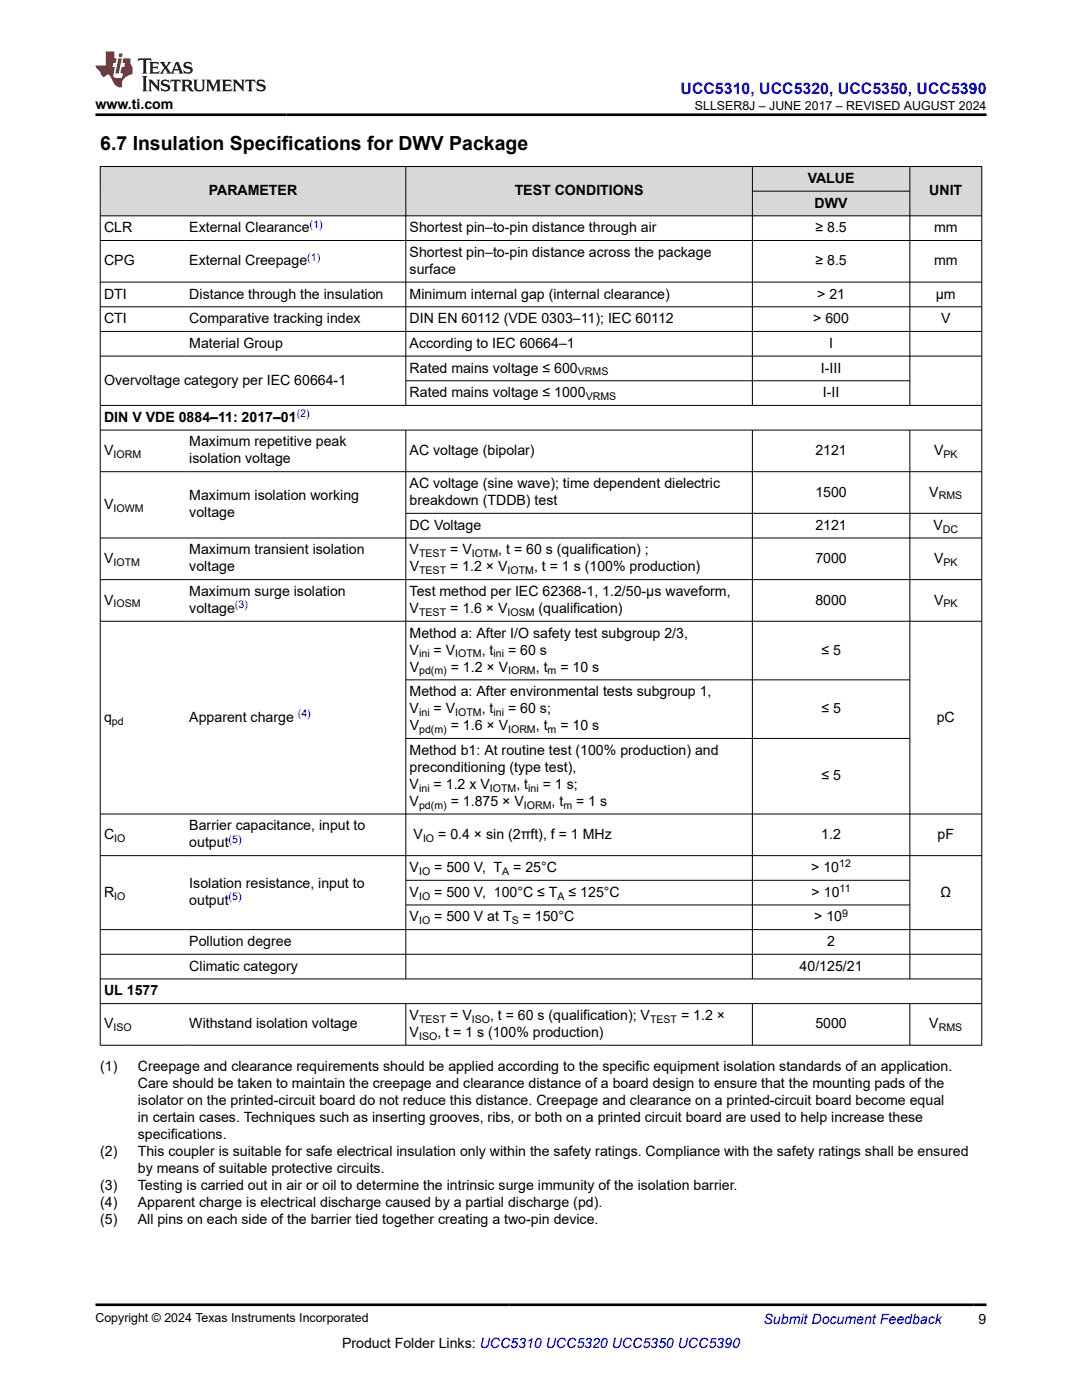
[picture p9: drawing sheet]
<svg xmlns="http://www.w3.org/2000/svg" width="216mm" height="279mm" viewBox="0 0 216 279" stroke-linecap="round" stroke-linejoin="round" font-family="sans-serif">
<defs><g id="words">
<text font-size="3.9" x="20" y="29.9">6.7 Insulation Specifications for DWV Package</text>
<text font-size="3.2" fill="#00f" x="135.8" y="18.7">UCC5310, UCC5320, UCC5350, UCC5390</text>
<g font-size="2.8">
<text x="19.1" y="21.8">www.ti.com</text>
<text x="41.7" y="39">PARAMETER</text>
<text x="102.7" y="39">TEST CONDITIONS</text>
<text x="161.2" y="36.5">VALUE</text>
<text x="162.5" y="41.4">DWV</text>
<text x="185.4" y="39">UNIT</text>
<text x="20.8" y="46.3">CLR</text>
<text x="37.8" y="46.3">External Clearance</text>
<text x="81.7" y="46.3">Shortest pin–to-pin distance through air</text>
<text x="162.7" y="46.3">≥ 8.5</text>
<text x="186.4" y="46.3">mm</text>
<text x="20.8" y="53">CPG</text>
<text x="37.8" y="53">External Creepage</text>
<text x="81.7" y="51.3">Shortest pin–to-pin distance across the package</text>
<text x="162.7" y="53">≥ 8.5</text>
<text x="186.4" y="53">mm</text>
<text x="20.8" y="59.6">DTI</text>
<text x="37.8" y="59.6">Distance through the insulation</text>
<text x="81.7" y="54.7">surface</text>
<text x="81.7" y="59.6">Minimum internal gap (internal clearance)</text>
<text x="163.1" y="59.6">&gt; 21</text>
<text x="186.7" y="59.6">µm</text>
<text x="20.8" y="64.5">CTI</text>
<text x="37.8" y="64.5">Comparative tracking index</text>
<text x="81.7" y="64.5">DIN EN 60112 (VDE 0303–11); IEC 60112</text>
<text x="162.3" y="64.5">&gt; 600</text>
<text x="187.8" y="64.5">V</text>
<text x="37.8" y="69.4">Material Group</text>
<text x="81.7" y="69.4">According to IEC 60664–1</text>
<text x="165.5" y="69.4">I</text>
<text x="20.8" y="76.8">Overvoltage category per IEC 60664-1</text>
<text x="81.7" y="74.3">Rated mains voltage ≤ 600</text>
<text x="163.8" y="74.3">I-III</text>
<text x="81.7" y="79.3">Rated mains voltage ≤ 1000</text>
<text x="164.2" y="79.3">I-II</text>
<text x="20.8" y="84.2">DIN V VDE 0884–11: 2017–01</text>
<text x="37.8" y="89.1">Maximum repetitive peak</text>
<text x="20.8" y="90.8">V</text>
<text x="37.8" y="92.5">isolation voltage</text>
<text x="81.7" y="90.8">AC voltage (bipolar)</text>
<text x="162.7" y="90.8">2121</text>
<text x="186.4" y="90.8">V</text>
<text x="20.8" y="101.6">V</text>
<text x="37.8" y="99.9">Maximum isolation working</text>
<text x="81.7" y="97.4">AC voltage (sine wave); time dependent dielectric</text>
<text x="81.7" y="100.8">breakdown (TDDB) test</text>
<text x="162.7" y="99.1">1500</text>
<text x="185.4" y="99.1">V</text>
<text x="37.8" y="103.3">voltage</text>
<text x="81.7" y="105.7">DC Voltage</text>
<text x="162.7" y="105.7">2121</text>
<text x="186.3" y="105.7">V</text>
<text x="20.8" y="112.3">V</text>
<text x="37.8" y="110.6">Maximum transient isolation</text>
<text x="81.7" y="110.6">V</text>
<text x="89.8" y="110.6">= V</text>
<text x="99.4" y="110.6">, t = 60 s (qualification) ;</text>
<text x="162.7" y="112.3">7000</text>
<text x="186.4" y="112.3">V</text>
<text x="37.8" y="114">voltage</text>
<text x="37.8" y="118.9">Maximum surge isolation</text>
<text x="81.7" y="118.9">Test method per IEC 62368-1, 1.2/50-µs waveform,</text>
<text x="81.7" y="114">V</text>
<text x="89.8" y="114">= 1.2 × V</text>
<text x="106.6" y="114">, t = 1 s (100% production)</text>
<text x="20.8" y="120.6">V</text>
<text x="37.8" y="122.3">voltage</text>
<text x="81.7" y="122.3">V</text>
<text x="89.8" y="122.3">= 1.6 × V</text>
<text x="107.5" y="122.3">(qualification)</text>
<text x="162.7" y="120.6">8000</text>
<text x="186.4" y="120.6">V</text>
<text x="81.7" y="127.3">Method a: After I/O safety test subgroup 2/3,</text>
<text x="81.7" y="130.6">V</text>
<text x="86.5" y="130.6">= V</text>
<text x="96.1" y="130.6">, t</text>
<text x="101.4" y="130.6">= 60 s</text>
<text x="163.9" y="130.6">≤ 5</text>
<text x="81.7" y="134">V</text>
<text x="89.9" y="134">= 1.2 × V</text>
<text x="106.9" y="134">, t</text>
<text x="111.8" y="134">= 10 s</text>
<text x="81.7" y="139">Method a: After environmental tests subgroup 1,</text>
<text x="81.7" y="142.3">V</text>
<text x="86.5" y="142.3">= V</text>
<text x="96.1" y="142.3">, t</text>
<text x="101.4" y="142.3">= 60 s;</text>
<text x="163.9" y="142.3">≤ 5</text>
<text x="20.8" y="144">q</text>
<text x="37.8" y="144">Apparent charge</text>
<text x="81.7" y="145.7">V</text>
<text x="89.9" y="145.7">= 1.6 × V</text>
<text x="106.9" y="145.7">, t</text>
<text x="111.8" y="145.7">= 10 s</text>
<text x="186.9" y="144">pC</text>
<text x="81.7" y="150.6">Method b1: At routine test (100% production) and</text>
<text x="81.7" y="154">preconditioning (type test),</text>
<text x="163.9" y="155.7">≤ 5</text>
<text x="81.7" y="157.4">V</text>
<text x="81.7" y="160.8">V</text>
<text x="86.5" y="157.4">= 1.2 x V</text>
<text x="89.9" y="160.8">= 1.875 × V</text>
<text x="103" y="157.4">, t</text>
<text x="108.3" y="157.4">= 1 s;</text>
<text x="110.1" y="160.8">, t</text>
<text x="115" y="160.8">= 1 s</text>
<text x="20.8" y="167.4">C</text>
<text x="37.8" y="165.7">Barrier capacitance, input to</text>
<text x="82.5" y="167.4">V</text>
<text x="87.4" y="167.4">= 0.4 × sin (2πft), f = 1 MHz</text>
<text x="163.9" y="167.4">1.2</text>
<text x="187.1" y="167.4">pF</text>
<text x="37.8" y="169.1">output</text>
<text x="20.8" y="179">R</text>
<text x="37.8" y="177.3">Isolation resistance, input to</text>
<text x="81.7" y="174">V</text>
<text x="81.7" y="179">V</text>
<text x="86.6" y="174">= 500 V, T</text>
<text x="86.6" y="179">= 500 V, 100°C ≤ T</text>
<text x="102.4" y="174">= 25°C</text>
<text x="113.5" y="179">≤ 125°C</text>
<text x="161.9" y="174">&gt; 10</text>
<text x="162" y="179">&gt; 10</text>
<text x="187.7" y="179">Ω</text>
<text x="37.8" y="180.7">output</text>
<text x="81.7" y="183.9">V</text>
<text x="86.6" y="183.9">= 500 V at T</text>
<text x="104.3" y="183.9">= 150°C</text>
<text x="162.5" y="183.9">&gt; 10</text>
<text x="37.8" y="188.8">Pollution degree</text>
<text x="165.1" y="188.8">2</text>
<text x="37.8" y="193.7">Climatic category</text>
<text x="159.6" y="193.7">40/125/21</text>
<text x="20.8" y="198.6">UL 1577</text>
<text x="81.7" y="203.6">V</text>
<text x="89.8" y="203.6">= V</text>
<text x="97.8" y="203.6">, t = 60 s (qualification); V</text>
<text x="135.9" y="203.6">= 1.2 ×</text>
<text x="20.8" y="205.3">V</text>
<text x="37.8" y="205.3">Withstand isolation voltage</text>
<text x="81.7" y="207">V</text>
<text x="87.3" y="207">, t = 1 s (100% production)</text>
<text x="162.7" y="205.3">5000</text>
<text x="185.4" y="205.3">V</text>
<text x="20" y="213.7">(1)</text>
<text x="27.5" y="213.7">Creepage and clearance requirements should be applied according to the specific equipment isolation standards of an application.</text>
<text x="27.5" y="217.1">Care should be taken to maintain the creepage and clearance distance of a board design to ensure that the mounting pads of the</text>
<text x="27.5" y="220.5">isolator on the printed-circuit board do not reduce this distance. Creepage and clearance on a printed-circuit board become equal</text>
<text x="27.5" y="223.9">in certain cases. Techniques such as inserting grooves, ribs, or both on a printed circuit board are used to help increase these</text>
<text x="27.5" y="227.3">specifications.</text>
<text x="20" y="230.7">(2)</text>
<text x="27.5" y="230.7">This coupler is suitable for safe electrical insulation only within the safety ratings. Compliance with the safety ratings shall be ensured</text>
<text x="20" y="237.5">(3)</text>
<text x="27.5" y="234.1">by means of suitable protective circuits.</text>
<text x="27.5" y="237.5">Testing is carried out in air or oil to determine the intrinsic surge immunity of the isolation barrier.</text>
<text x="20" y="240.8">(4)</text>
<text x="20" y="244.2">(5)</text>
<text x="27.5" y="240.8">Apparent charge is electrical discharge caused by a partial discharge (pd).</text>
<text x="27.5" y="244.2">All pins on each side of the barrier tied together creating a two-pin device.</text>
<text x="68.3" y="269">Product Folder Links: UCC5310 UCC5320 UCC5350 UCC5390</text>
<text x="195.3" y="264.2">9</text>
</g>
<text font-size="2.8" fill="#00f" x="152.4" y="264.2">Submit Document Feedback</text>
<g font-size="2.5">
<text x="138.7" y="21.9">SLLSER8J – JUNE 2017 – REVISED AUGUST 2024</text>
<text x="19.1" y="263.9">Copyright © 2024 Texas Instruments Incorporated</text>
</g>
<g font-size="2.1" fill="#00f">
<text x="61.8" y="45.4">(1)</text>
<text x="61.3" y="52">(1)</text>
<text x="59.2" y="83.2">(2)</text>
<text x="46.9" y="121.4">(3)</text>
<text x="59.4" y="143.1">(4)</text>
<text x="45.6" y="168.2">(5)</text>
<text x="45.6" y="179.7">(5)</text>
</g>
<g font-size="2.1">
<text x="115.3" y="74.9">VRMS</text>
<text x="116.9" y="79.8">VRMS</text>
<text x="22.6" y="91.4">IORM</text>
<text x="188.3" y="91.4">PK</text>
<text x="187.3" y="99.7">RMS</text>
<text x="22.6" y="102.1">IOWM</text>
<text x="188.1" y="106.3">DC</text>
<text x="22.6" y="112.9">IOTM</text>
<text x="83.6" y="111.2">TEST</text>
<text x="94.1" y="111.2">IOTM</text>
<text x="188.3" y="112.9">PK</text>
<text x="83.6" y="114.6">TEST</text>
<text x="101.3" y="114.6">IOTM</text>
<text x="22.6" y="121.2">IOSM</text>
<text x="83.6" y="122.9">TEST</text>
<text x="101.3" y="122.9">IOSM</text>
<text x="188.3" y="121.2">PK</text>
<text x="83.6" y="131.2">ini</text>
<text x="90.8" y="131.2">IOTM</text>
<text x="98.5" y="131.2">ini</text>
<text x="83.6" y="134.6">pd(m)</text>
<text x="101.4" y="134.6">IORM</text>
<text x="109.3" y="134.6">m</text>
<text x="83.6" y="142.9">ini</text>
<text x="90.8" y="142.9">IOTM</text>
<text x="98.5" y="142.9">ini</text>
<text x="22.3" y="144.6">pd</text>
<text x="83.6" y="146.3">pd(m)</text>
<text x="101.4" y="146.3">IORM</text>
<text x="109.3" y="146.3">m</text>
<text x="83.6" y="158">ini</text>
<text x="83.6" y="161.4">pd(m)</text>
<text x="97.7" y="158">IOTM</text>
<text x="104.5" y="161.4">IORM</text>
<text x="105.4" y="158">ini</text>
<text x="112.4" y="161.4">m</text>
<text x="22.8" y="168">IO</text>
<text x="84.4" y="168">IO</text>
<text x="167.5" y="173.1">12</text>
<text x="22.8" y="179.5">IO</text>
<text x="83.6" y="174.6">IO</text>
<text x="83.6" y="179.5">IO</text>
<text x="100.2" y="174.6">A</text>
<text x="111.3" y="179.5">A</text>
<text x="167.5" y="178">11</text>
<text x="83.6" y="184.4">IO</text>
<text x="102.1" y="184.4">S</text>
<text x="168" y="182.9">9</text>
<text x="22.6" y="205.8">ISO</text>
<text x="83.6" y="204.1">TEST</text>
<text x="83.6" y="207.5">ISO</text>
<text x="94.1" y="204.1">ISO</text>
<text x="129.7" y="204.1">TEST</text>
<text x="187.3" y="205.8">RMS</text>
</g>
</g></defs>
<g fill="#d8d8d8">
<path d="M20 33.2h175.9v5h-175.9z" fill-rule="evenodd"/>
<path d="M20.1 33.3h60.8v9.7h-60.8z" fill-rule="evenodd"/>
<path d="M81 33.3h69.1v9.7h-69.1z" fill-rule="evenodd"/>
<path d="M150.2 33.3h31.3v4.8h-31.3z" fill-rule="evenodd"/>
<path d="M181.6 33.3h14.2v9.7h-14.2z" fill-rule="evenodd"/>
<path d="M150.2 38.2h31.3v4.8h-31.3z" fill-rule="evenodd"/>
</g>
<g fill="none" stroke="#000" stroke-width=".2">
<path d="M19.9 33.2h176.1M20 33.2v175.5M81 33.2v47.8M150.1 33.2v47.8M150.1 38.2h31.5M181.6 33.2v47.8M195.9 33.2v175.5M19.9 43.1h176.1M19.9 48h176.1M19.9 56.3h176.1M19.9 61.2h176.1M19.9 66.1h176.1"/>
<path d="M19.9 71.1h176.1M81 76h100.6M19.9 80.9h176.1M19.9 85.8h176.1M19.9 94.1h176.1M81 85.8v109.6M150.1 85.8v109.6M181.6 85.8v109.6M19.9 115.7h176.1M81 102.4h115M196 107.4h-176.1M19.9 124h176.1"/>
<path d="M81 135.7h100.6M81 147.4h100.6M19.9 162.5h176.1M19.9 170.8h176.1M81 175.7h100.6M19.9 185.5h176.1M19.9 190.4h176.1M19.9 195.4h176.1M81 180.6h100.6M19.9 200.3h176.1M19.9 208.6h176.1M81 200.3v8.4"/>
<path d="M150.1 200.3v8.4M181.6 200.3v8.4"/>
</g>
<path d="M27.7 11.6l-.2 .6 .5-.2h.6v.1v2.2l-.2 .4h1l-.2-.4v-2.2v-.1h.5l.5 .2-.1-.6zM29.8 12.4l.2 .3v1.6l-.2 .4h1.9l.1-.6a1.08 1.08 0 0 1-1.3 .2v-.7h.6l.4 .2v-.7l-.4 .2h-.6v-.5l.2-.2a1 1 0 0 1 1 .3l-.1-.5zM31.8 12.4l1 1.1-1 1.2h.9l-.2-.2 .4-.8 .5 .8-.2 .2h1.6l-.2-.2 .1-.5h1l.1 .5-.1 .2h.9l-.2-.4-.8-1.9h-.5l-1 2.1-.8-1.1 .9-1h-.8l.2 .2-.5 .6-.3-.6 .1-.2zM35.2 12.8l.4 1h-.8zM36.8 12.5a.65 .65 0 0 0-.2 .7 .65 .65 0 0 0 .6 .5l.7 .1 .1 .3a.79 .79 0 0 1-.7 .4 .79 .79 0 0 1-.7-.5l.1 .7 .2-.1a.93 .93 0 0 0 1.1 0 .93 .93 0 0 0 .4-.9 1.46 1.46 0 0 0-1.2-.6l-.1-.3a1.09 1.09 0 0 1 1.2 .2l-.2-.6-.1 .1-.6-.2zM28.4 15.2l.2 .4v2.2l-.2 .4h1l-.2-.4v-2.2l.2-.4zM29.6 15.9l.2 .4v1.5l-.2 .4h.8l-.3-.4v-1.3l1.7 1.8v-2l.2-.4h-.8l.2 .2 .1 1.1-1.2-1.3zM32.3 16a.65 .65 0 0 0-.2 .8 .65 .65 0 0 0 .7 .4l.6 .2 .1 .2a.79 .79 0 0 1-.7 .4 .79 .79 0 0 1-.7-.5l.1 .7 .2-.1a.93 .93 0 0 0 1.1 .1 .93 .93 0 0 0 .4-1 1.46 1.46 0 0 0-1.2-.5l-.1-.4a1.09 1.09 0 0 1 1.2 .2l-.2-.6-.1 .1-.6-.1zM34.1 15.9l-.1 .6a.63 .63 0 0 1 .7-.3l.1 1.6-.3 .4h1l-.2-.4v-1.6a.66 .66 0 0 1 .8 .3l-.1-.6zM36.2 15.9l.2 .4v1.5l-.2 .4h.9l-.2-.2v-.7h.5l.1 .2a.79 .79 0 0 0 1.2 .6l-1-.9a.61 .61 0 0 0 .6-.6 .61 .61 0 0 0-.5-.7zM36.9 16.2h.2a.47 .47 0 0 1 .5 .1 .47 .47 0 0 1 .1 .5l-.2 .1-.6 .1zM38.5 15.9l.2 .2a2.27 2.27 0 0 0 .4 2 1.04 1.04 0 0 0 1.7-.7v-1.3l.2-.2h-.8l.2 .4v1.1a.6 .6 0 0 1-.6 .6 .6 .6 0 0 1-.6-.6v-1.1l.3-.4zM41.1 15.9l.2 .4v1.5l-.2 .4h.7l-.2-.4v-1.4l.9 1.9 .8-1.9v1.4l-.2 .4h1l-.3-.4v-1.5l.3-.4h-.8l-.7 1.5-.7-1.5zM44.3 15.9l.2 .4v1.5l-.2 .4h1.9l.1-.6a1.09 1.09 0 0 1-1.3 .2v-.7h.6l.4 .2v-.6l-.4 .2h-.6v-.6l.2-.1a1.01 1.01 0 0 1 1 .3l-.1-.6zM46.4 15.9l.3 .4v1.5l-.3 .4h.8l-.2-.4v-1.3l1.6 1.8v-2l.2-.4h-.7l.2 .2v1.1l-1.2-1.3zM49 15.9l-.1 .6a.63 .63 0 0 1 .8-.3v1.6l-.3 .4h1l-.2-.4v-1.6a.66 .66 0 0 1 .8 .3l-.1-.6zM51.4 16a.65 .65 0 0 0-.2 .8 .65 .65 0 0 0 .6 .4l.6 .2 .2 .2a.79 .79 0 0 1-.8 .4 .79 .79 0 0 1-.6-.5l.1 .7 .2-.1a.93 .93 0 0 0 1 .1 .93 .93 0 0 0 .5-1 1.46 1.46 0 0 0-1.3-.5l-.1-.4a1.09 1.09 0 0 1 1.3 .2l-.2-.6-.2 .1-.5-.1z" fill="#231f20"/>
<path d="M21.1 10.3v2.7h-2.1l.1 .4 .9 1a.95 .95 0 0 0 .9 .9 .59 .59 0 0 1 .6-.4 .59 .59 0 0 1 .5 .3l.4 .8a1.59 1.59 0 0 0 2.1 1.4 1.61 1.61 0 0 1 1-2.3l1-.3-.1-1.5a1.59 1.59 0 0 1-.4-1.7h-1.4l-.2 .9h.5l-.1 .9h-.5l-.2 .9v.3l.4 .1-.2 .9h-.6a.73 .73 0 0 1-1.1-.7l.3-1.5h-.5l.2-.9h.5l.2-.9h-.5v-1.3zM23.6 11.6l-.6 3.1h.7l.6-3.1zM23.8 10.7l-.1 .6h.7l.1-.6z" fill="#ed1c24"/>
<path d="M19.1 22.9h177.8M19.1 260.4h177.8" fill="none" stroke="#000" stroke-width=".53"/>
<use href="#words"/>
</svg>
